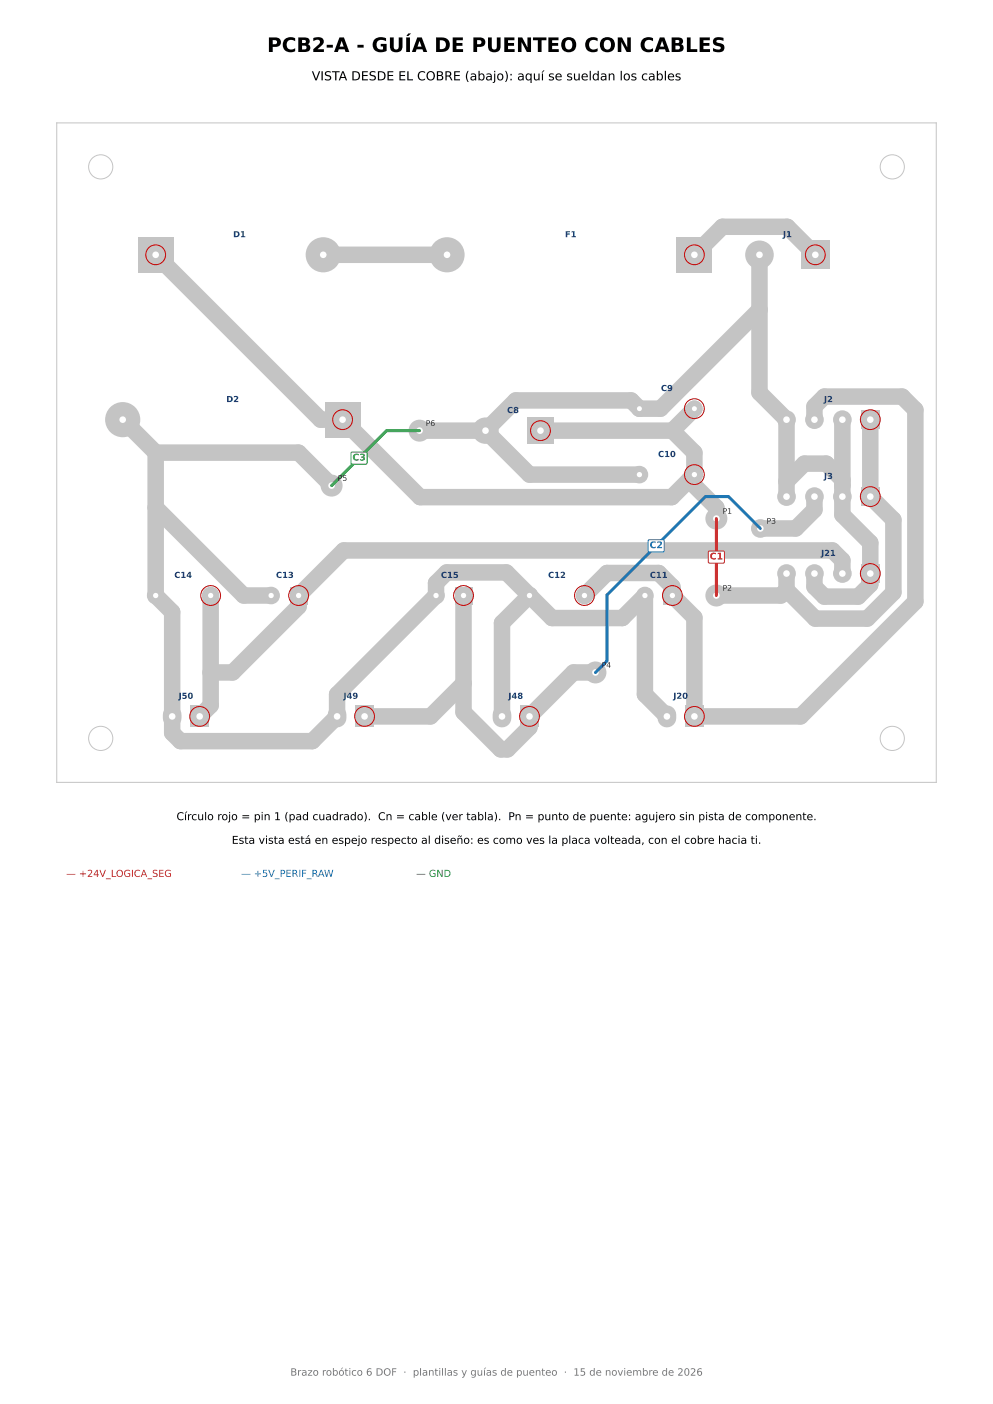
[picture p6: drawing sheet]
<svg xmlns="http://www.w3.org/2000/svg" width="210mm" height="297mm" viewBox="0 0 210 297" stroke-linecap="round" stroke-linejoin="round" font-family="sans-serif">
<defs><g id="words">
<text font-size="4.2" x="56.5" y="11">PCB2-A - GUÍA DE PUENTEO CON CABLES</text>
<text font-size="2.6" x="65.9" y="17">VISTA DESDE EL COBRE (abajo): aquí se sueldan los cables</text>
<g font-size="2.3">
<text x="37.3" y="173.5">Círculo rojo = pin 1 (pad cuadrado). Cn = cable (ver tabla). Pn = punto de puente: agujero sin pista de componente.</text>
<text x="49" y="178.5">Esta vista está en espejo respecto al diseño: es como ves la placa volteada, con el cobre hacia ti.</text>
</g>
<text font-size="2.1" fill="#777" x="61.4" y="291">Brazo robótico 6 DOF · plantillas y guías de puenteo · 15 de noviembre de 2026</text>
<g font-size="2" fill="#2ca02c">
<text x="74.5" y="97.4">C3</text>
<text x="88" y="185.5">— GND</text>
</g>
<g font-size="2" fill="#1f77b4">
<text x="137.4" y="116">C2</text>
<text x="51" y="185.5">— +5V_PERIF_RAW</text>
</g>
<g font-size="2" fill="#d62728">
<text x="150.1" y="118.4">C1</text>
<text x="14" y="185.5">— +24V_LOGICA_SEG</text>
</g>
<g font-size="1.8" fill="#1a3d7c">
<text x="49.3" y="50.2">D1</text>
<text x="119.5" y="50.2">F1</text>
<text x="165.6" y="50.2">J1</text>
<text x="139.8" y="82.7">C9</text>
<text x="47.9" y="85.1">D2</text>
<text x="107.2" y="87.4">C8</text>
<text x="174.2" y="85.1">J2</text>
<text x="139.2" y="96.7">C10</text>
<text x="174.2" y="101.3">J3</text>
<text x="173.6" y="117.6">J21</text>
<text x="36.9" y="122.3">C14</text>
<text x="58.4" y="122.3">C13</text>
<text x="93.2" y="122.3">C15</text>
<text x="115.9" y="122.3">C12</text>
<text x="137.4" y="122.3">C11</text>
<text x="37.8" y="147.8">J50</text>
<text x="72.6" y="147.8">J49</text>
<text x="107.5" y="147.8">J48</text>
<text x="142.4" y="147.8">J20</text>
</g>
<g font-size="1.6" fill="#333">
<text x="90" y="90.1">P6</text>
<text x="71.4" y="101.7">P5</text>
<text x="152.8" y="108.7">P1</text>
<text x="162.1" y="110.8">P3</text>
<text x="152.8" y="125">P2</text>
<text x="127.2" y="141.3">P4</text>
</g>
</g></defs>
<path d="M12 26h186v139.5h-186z" fill="none" stroke="#c4c4c4" stroke-width=".21"/>
<g fill="none" stroke="#c4c4c4" stroke-width="3.5">
<path d="M32.9 53.9l34.9 34.9h4.6l16.4 16.4h53.3l4.8-4.8v-4.6l-4.7-4.7M68.4 53.9h26.1M146.9 53.9l5.9-5.9h13.7l5.9 5.9M160.6 53.9v29.2l5.7 5.7v16.3M160.6 65.5l-20.9 20.9h-4.5l-1.7-1.7h-24.4l-6.4 6.4M25.9 88.8l7 7M32.9 95.8v30.2l3.5 3.5v25.5l1.8 1.8h27.9l5.2-5.3v-4.6l20.9-20.9v-2.7l2.3-2.2h12.6l9.6 9.6h14.9l4.8-4.7v20.9l4.6 4.6M32.9 95.8h30.2l7 6.9M88.7 91.1h14M102.7 91.1l9.3 9.3h23.2M114.3 91.1h27.9M146.9 86.4l-4.7 4.7"/>
<path d="M172.2 88.8v-2.8l2.1-2.1h16.5l2.8 2.8v40.6l-24.3 24.2h-22.4v-20.9l-4.7-4.6v-1.9l-2.9-2.9h-10.9l-4.8 4.8M178.1 88.8v20.1l6 5.9v8.8l-2.6 2.6h-7.2l-2.1-2.1v-2.8M184.1 88.8v16.3l4.8 4.8v15.4l-5.5 5.6h-11l-6.1-6.1M32.9 107.4l18.6 18.6h5.8M145.7 101.6l5.8 5.8v2.3M172.2 105.1v2.7l-3.9 4h-7.5M178.1 101.5l-3.3-3.4h-4.7l-3.8 3.7M44.5 126v23.2l-2.3 2.3M98 126v24.7l7.9 7.8h1.4l4.7-4.6v-2.4l9.3-9.2h4.6M112 126l-5.8 5.8v19.7M166.3 124.8l-1.2 1.2h-13.6M166.3 121.3v3.5"/>
<path d="M178.1 121.3v-2.8l-2-2.1h-103.4l-9.6 9.6v2.3l-13.9 14h-4.7M98 144.6l-7 6.9h-13.9"/>
</g>
<g fill="#c4c4c4">
<path d="M110 149.2h4v4.7h-4z"/>
<path d="M104.8 149.8a2.05 2.05 0 0 1 2.5-.2 2.05 2.05 0 0 1 .8 2.3 2.03 2.03 0 0 1-2.3 1.9 2.03 2.03 0 0 1-1.6-2.6l.1-.5z"/>
<path d="M40.2 149.2h4v4.7h-4z"/>
<path d="M35 149.8a2.05 2.05 0 0 1 2.5-.2 2.05 2.05 0 0 1 .9 2.3 2.03 2.03 0 0 1-2.4 1.9 2.03 2.03 0 0 1-1.6-2.6l.1-.5z"/>
<circle cx="146.8" cy="100.4" r="1.86"/>
<circle cx="135.2" cy="100.4" r="1.86"/>
<circle cx="44.5" cy="126" r="1.86"/>
<circle cx="32.9" cy="126" r="1.86"/>
</g>
<circle cx="21.3" cy="35.3" r="2.56" fill="none" stroke="#c4c4c4" stroke-width=".21"/>
<g fill="#c4c4c4">
<path d="M68.7 85.1h7.5v7.4h-7.5z"/>
<path d="M111.5 88.3h5.6v5.6h-5.6z"/>
<path d="M143.1 50.2h7.5v7.4h-7.5z"/>
<path d="M182.1 103.1h3.9v3.9h-3.9z"/>
<circle cx="25.9" cy="88.8" r="3.7"/>
<circle cx="102.7" cy="91.1" r="2.79"/>
<circle cx="94.5" cy="53.9" r="3.7"/>
<circle cx="178.1" cy="105" r="1.98"/>
<circle cx="172.2" cy="105" r="1.98"/>
<circle cx="166.3" cy="105" r="1.98"/>
</g>
<circle cx="188.7" cy="35.3" r="2.56" fill="none" stroke="#c4c4c4" stroke-width=".21"/>
<g fill="#c4c4c4">
<path d="M61.3 124.1h3.7v3.7h-3.7z"/>
<path d="M75.1 149.2h4v4.7h-4z"/>
<path d="M69.9 149.8a2.05 2.05 0 0 1 2.5-.2 2.05 2.05 0 0 1 .9 2.3 2.03 2.03 0 0 1-2.4 1.9 2.03 2.03 0 0 1-1.6-2.6l.1-.5z"/>
<path d="M140.3 124.1h3.8v3.7h-3.8z"/>
<path d="M29.2 50.2h7.4v7.4h-7.4z"/>
<path d="M169.4 50.9h6v6h-6z"/>
<circle cx="57.3" cy="126" r="1.86"/>
<circle cx="136.4" cy="126" r="1.86"/>
<circle cx="146.8" cy="86.4" r="1.74"/>
<circle cx="135.2" cy="86.4" r="1.74"/>
<circle cx="68.4" cy="53.9" r="3.7"/>
<circle cx="160.6" cy="53.9" r="3"/>
</g>
<circle cx="21.3" cy="156.2" r="2.56" fill="none" stroke="#c4c4c4" stroke-width=".21"/>
<g fill="#c4c4c4">
<path d="M182.1 86.8h3.9v4h-3.9z"/>
<path d="M144.9 149.2h3.9v4.7h-3.9z"/>
<path d="M139.6 149.8a2.05 2.05 0 0 1 2.5-.2 2.05 2.05 0 0 1 .9 2.3 2.03 2.03 0 0 1-2.4 1.9 2.03 2.03 0 0 1-1.5-2.6v-.5z"/>
<path d="M96.2 124.1h3.7v3.7h-3.7z"/>
<path d="M182.1 119.3h3.9v4h-3.9z"/>
<circle cx="178.1" cy="88.8" r="1.98"/>
<circle cx="172.2" cy="88.8" r="1.98"/>
<circle cx="166.3" cy="88.8" r="1.98"/>
<circle cx="92.2" cy="126" r="1.86"/>
<circle cx="178.1" cy="121.3" r="1.98"/>
<circle cx="172.2" cy="121.3" r="1.98"/>
<circle cx="166.3" cy="121.3" r="1.98"/>
<circle cx="123.6" cy="126" r="1.86"/>
<circle cx="112" cy="126" r="1.86"/>
</g>
<circle cx="188.7" cy="156.2" r="2.56" fill="none" stroke="#c4c4c4" stroke-width=".21"/>
<g fill="#c4c4c4">
<circle cx="160.8" cy="111.8" r="1.98"/>
<circle cx="125.9" cy="142.2" r="2.33"/>
<circle cx="88.7" cy="91.1" r="2.32"/>
<circle cx="70.1" cy="102.7" r="2.32"/>
<circle cx="151.5" cy="109.7" r="2.33"/>
<circle cx="151.5" cy="126" r="2.32"/>
</g>
<g fill="#fff">
<circle cx="112" cy="151.6" r=".7"/>
<circle cx="106.2" cy="151.6" r=".7"/>
<circle cx="146.9" cy="100.4" r=".56"/>
<circle cx="135.2" cy="100.4" r=".56"/>
<circle cx="42.2" cy="151.6" r=".7"/>
<circle cx="36.4" cy="151.6" r=".7"/>
<circle cx="44.5" cy="126" r=".56"/>
<circle cx="32.9" cy="126" r=".56"/>
<circle cx="72.5" cy="88.8" r=".7"/>
<circle cx="25.9" cy="88.8" r=".7"/>
<circle cx="114.3" cy="91.1" r=".7"/>
<circle cx="102.7" cy="91.1" r=".7"/>
<circle cx="146.8" cy="53.9" r=".7"/>
<circle cx="94.5" cy="53.9" r=".7"/>
<circle cx="184.1" cy="105.1" r=".7"/>
<circle cx="178.1" cy="105.1" r=".7"/>
<circle cx="172.2" cy="105.1" r=".7"/>
<circle cx="166.3" cy="105.1" r=".7"/>
<circle cx="63.1" cy="126" r=".56"/>
<circle cx="57.3" cy="126" r=".56"/>
<circle cx="77.1" cy="151.6" r=".7"/>
<circle cx="71.3" cy="151.6" r=".7"/>
<circle cx="142.2" cy="126" r=".56"/>
<circle cx="136.4" cy="126" r=".56"/>
<circle cx="146.8" cy="86.5" r=".52"/>
<circle cx="135.2" cy="86.5" r=".52"/>
<circle cx="32.9" cy="53.9" r=".7"/>
<circle cx="68.4" cy="53.9" r=".7"/>
<circle cx="172.4" cy="53.9" r=".7"/>
<circle cx="160.6" cy="53.9" r=".7"/>
<circle cx="184.1" cy="88.8" r=".7"/>
<circle cx="178.1" cy="88.8" r=".7"/>
<circle cx="172.2" cy="88.8" r=".7"/>
<circle cx="166.3" cy="88.8" r=".7"/>
<circle cx="146.8" cy="151.6" r=".7"/>
<circle cx="141" cy="151.6" r=".7"/>
<circle cx="98" cy="126" r=".56"/>
<circle cx="92.2" cy="126" r=".56"/>
<circle cx="184.1" cy="121.3" r=".7"/>
<circle cx="178.1" cy="121.3" r=".7"/>
<circle cx="172.2" cy="121.3" r=".7"/>
<circle cx="166.3" cy="121.3" r=".7"/>
<circle cx="123.6" cy="126" r=".56"/>
<circle cx="112" cy="126" r=".56"/>
<circle cx="160.8" cy="111.8" r=".69"/>
<circle cx="125.9" cy="142.3" r=".7"/>
<circle cx="88.7" cy="91.1" r=".7"/>
<circle cx="70.1" cy="102.7" r=".7"/>
<circle cx="151.5" cy="109.7" r=".7"/>
<circle cx="151.5" cy="126" r=".7"/>
</g>
<path d="M151.5 109.7v16.3" fill="none" stroke="#d62728" stroke-width=".63"/>
<path d="M160.8 111.8l-6.7-6.7h-4.9l-20.8 20.8v13.9l-2.5 2.5" fill="none" stroke="#1f77b4" stroke-width=".63"/>
<path d="M88.7 91.1h-6.9l-11.7 11.6" fill="none" stroke="#2ca02c" stroke-width=".63"/>
<g fill="none" stroke="#c00000" stroke-width=".21">
<circle cx="32.9" cy="53.9" r="2.09"/>
<circle cx="146.8" cy="53.9" r="2.09"/>
<circle cx="172.4" cy="53.9" r="2.09"/>
<circle cx="72.4" cy="88.8" r="2.09"/>
<circle cx="114.3" cy="91.1" r="2.09"/>
<circle cx="146.8" cy="86.5" r="2.09"/>
<circle cx="184" cy="88.8" r="2.09"/>
<circle cx="146.8" cy="100.4" r="2.09"/>
<circle cx="184" cy="105" r="2.09"/>
<circle cx="44.5" cy="126" r="2.09"/>
<circle cx="63.1" cy="126" r="2.09"/>
<circle cx="98" cy="126" r="2.09"/>
<circle cx="123.6" cy="126" r="2.09"/>
<circle cx="142.2" cy="126" r="2.09"/>
<circle cx="184" cy="121.3" r="2.09"/>
<circle cx="42.2" cy="151.6" r="2.09"/>
<circle cx="77.1" cy="151.6" r="2.09"/>
<circle cx="112" cy="151.6" r="2.09"/>
<circle cx="146.8" cy="151.5" r="2.09"/>
</g>
<path d="M149.8 116.7l.3-.1h3l.1 .2v2.2l-.3 .1h-3l-.1-.3z" fill="#fff" stroke="#d62728" stroke-width=".21"/>
<path d="M137.1 114.3l.3-.1h2.9l.2 .3-.1 2.1-.2 .1h-3l-.1-.3z" fill="#fff" stroke="#1f77b4" stroke-width=".21"/>
<path d="M74.3 95.8l.2-.2 3 .1 .1 .2v2.2l-.3 .1h-2.9l-.2-.3z" fill="#fff" stroke="#2ca02c" stroke-width=".21"/>
<use href="#words"/>
</svg>
